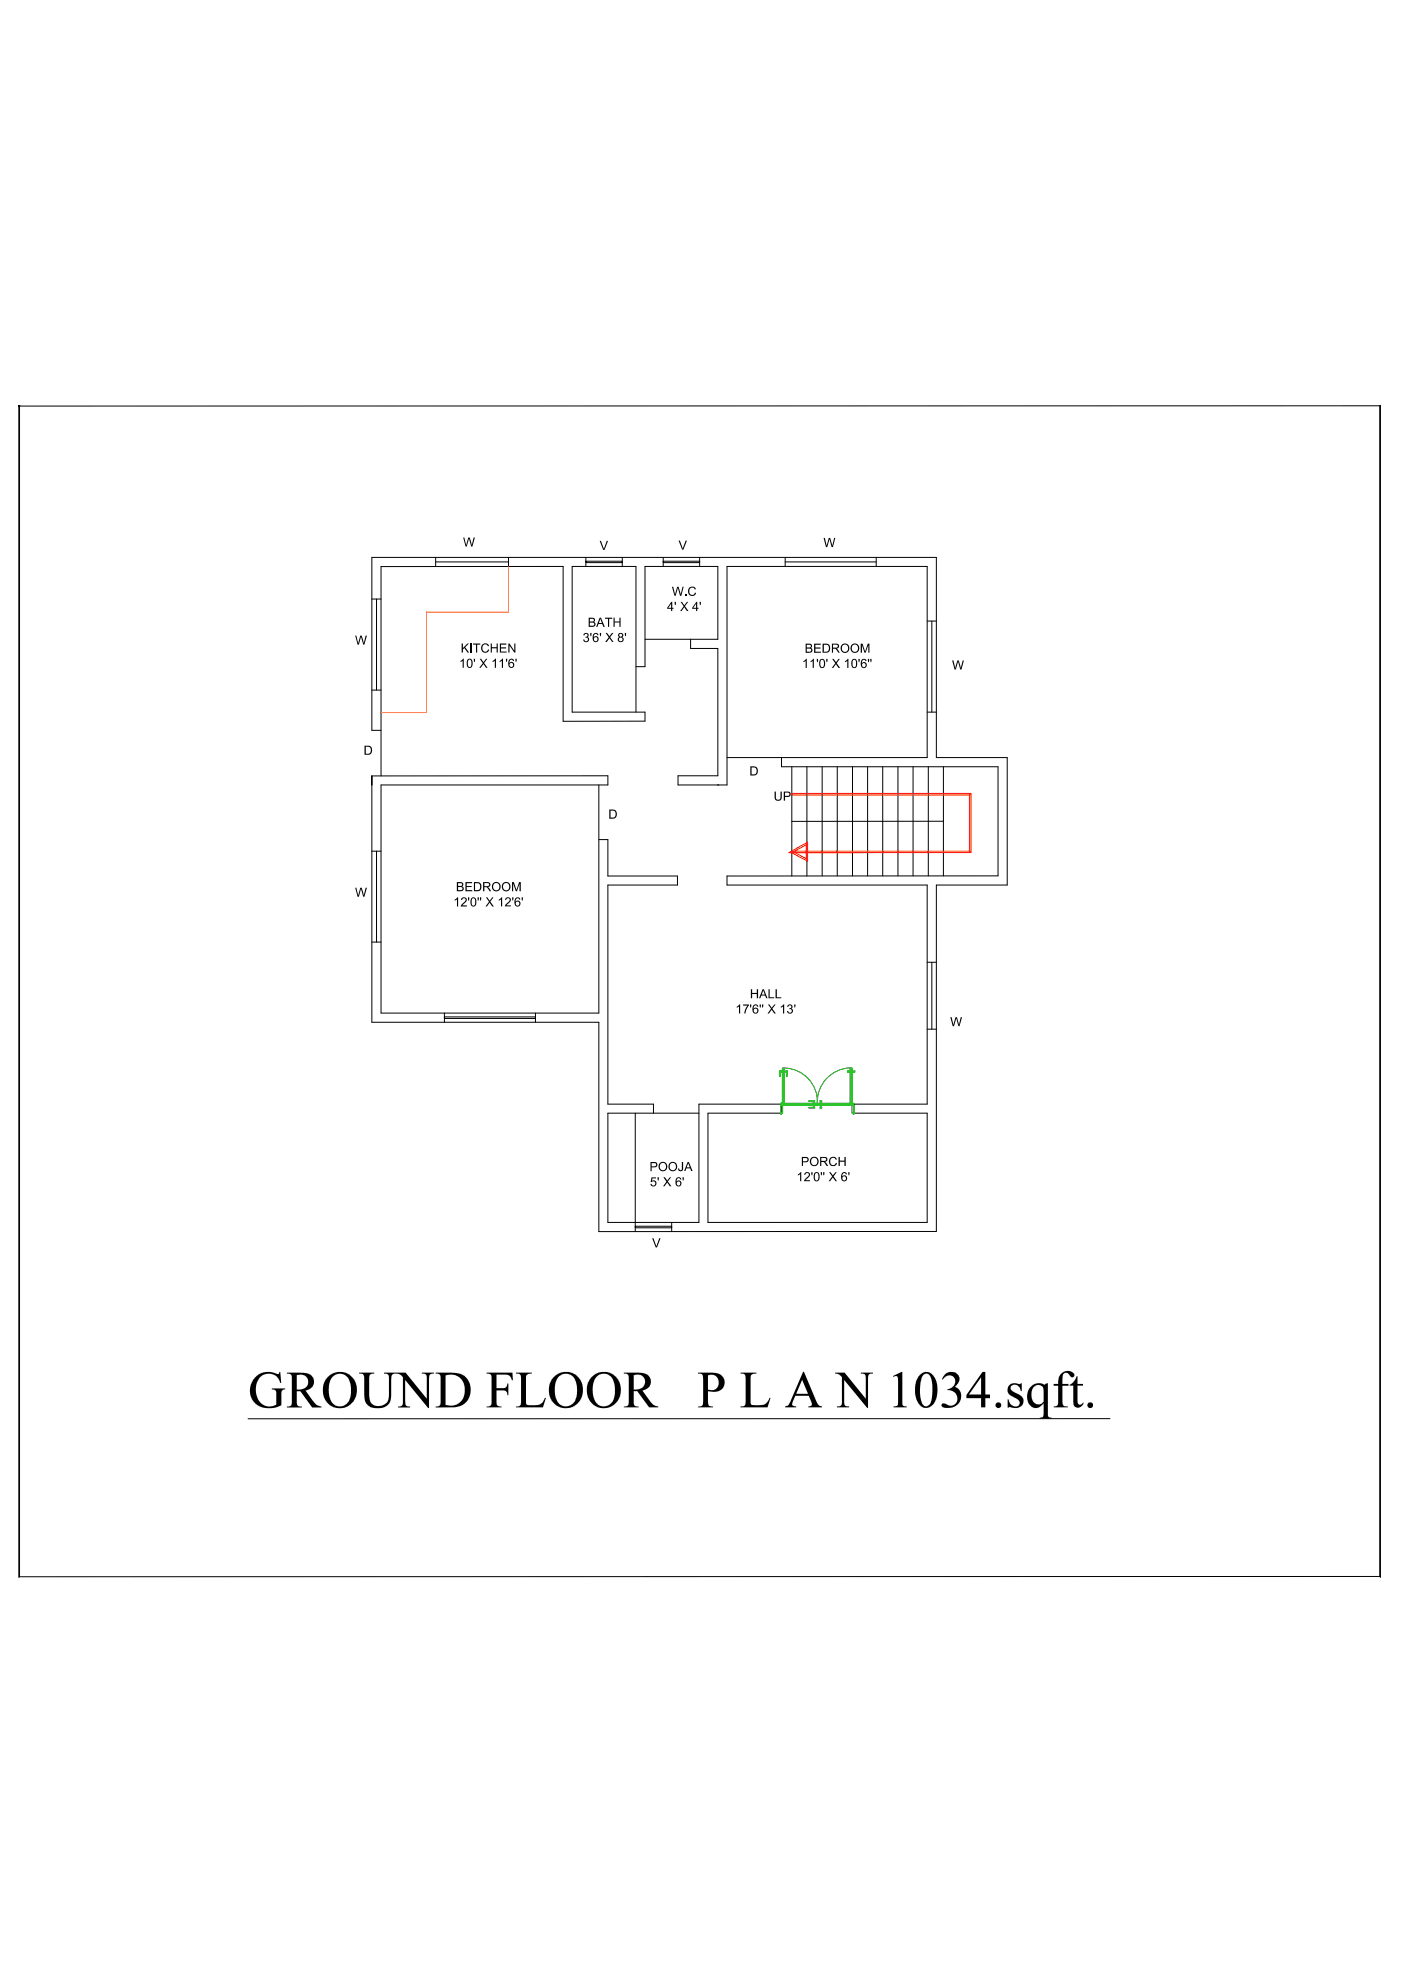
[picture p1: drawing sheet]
<svg xmlns="http://www.w3.org/2000/svg" width="420mm" height="594mm" viewBox="0 0 420 594" stroke-linecap="round" stroke-linejoin="round" font-family="sans-serif">
<!-- layer: 0 -->
<g fill="none" stroke="#000" stroke-width=".3">
<path d="M5.6 121.6h.1M5.9 121.6v351.2M413.9 121.6l-408.3 .2v-.2v351.4M414 121.6v351.4l-.2-.2v-351.1M111.5 179.6h2.8M112.9 179.6v27.4M130.7 167.2v2.7M130.7 168.5h21.8M152.5 167.2v2.7M175.7 168.3h10.9v.4h-10.9zM175.7 167.2v2.7M186.6 167.2v2.7"/>
<path d="M198.9 168.3h10.9v.4h-10.9zM198.9 167.2v2.7M209.8 167.2v2.7M218 167.2h.1M235.5 168.5h27.3M235.5 167.2v2.7M262.8 167.2v2.7M193.4 191.7h21.9v-21.8h-21.9v30h-2.7M207.1 191.7v2.8h8.2v38.1h-12v2.8h14.7v-65.5h60.1v57.3h-60.1M278.1 186.3h2.7M279.5 186.3v27.3M111.5 207h2.8"/>
<path d="M114.3 219h-2.8v-51.8h169.3v60h21.3v38.2h-21.3v103.9h-101.2v-62.7h-68.1v-73.9v2.7M190.7 213.6v-43.7h-19.1v43.7h21.8v2.7h-24.5v-46.4h-54.6v62.8M278.1 213.6h2.7M111.5 232.7l70.8-.1v2.8h-68v68.4h65.3v-68.4M215.3 235.4h.1M234.4 227.2v2.7h64.9v32.8h-81.3v2.7h60.1v65.7h-22v2.7h22v32.8h-65.8v-32.8h22v-2.7h-24.7v35.5h-27.3v-32.8h27.3M237.5 229.9v32.8M242 229.9v32.8M246.6 229.9v32.8M251.1 229.9v32.8M255.7 229.9v32.8M260.2 229.9v32.8"/>
<path d="M264.7 229.9v32.8M269.3 229.9v32.8M273.8 229.9v32.8M278.4 229.9v32.8M282.9 229.9v32.8M111.5 255.3h2.8M112.9 255.3v27.2M179.6 251.8h2.7v10.9h20.9v2.7h-20.9v65.7h13.7v2.7M282.9 246.3h-45.4M111.5 282.5h2.8M278.1 288.6h2.7M279.5 288.6v20"/>
<path d="M133.3 305h27.3v.4h-27.3zM133.3 303.8v2.8M160.6 303.8v2.8M278.1 308.6h2.7M190.5 333.8v35.5M190.5 367.7h10.9v.5h-10.9zM201.4 366.6v2.7M332.9 425.4l-258.5 .1M413.8 472.8l-408.1 .2"/>
</g>
<path d="M152.5 169.9v13.6h-24.6v30.2h-13.6" fill="none" stroke="#ff7f00" stroke-width=".3"/>
<g fill="#000">
<path d="M138.9 161.2h.3l.6 2.3 .6-2.3h.5l.6 2.3 .5-2.3h.4l-.7 2.7h-.4l-.7-2.4-.6 2.4h-.4zM179.8 162.2h.4l.9 2.4 .9-2.4h.3l-1 2.7h-.4zM201.5 176h.4l.6 2.3 .6-2.3h.4l.6 2.3 .6-2.3h.3l-.7 2.7h-.4l-.6-2.4-.7 2.4h-.3zM203.5 162.1h.4l.8 2.4 .9-2.4h.4l-1.1 2.7h-.3zM205.5 178.3h.3v.4h-.3zM206.7 176.3l.6-.4h.7l.6 .5 .1 .3-.4 .1-.4-.6-.7 .1-.5 .7 .1 .8 .4 .5 .7 .1 .5-.7 .4 .1-.5 .7-1 .2-.7-.4-.3-1.3zM247 161.3h.4l.5 2.4 .7-2.4h.4l.6 2.4 .6-2.4h.3l-.7 2.8h-.4l-.6-2.4-.7 2.4h-.4zM106.5 190.6h.4l.5 2.3 .6-2.3h.5l.6 2.3 .6-2.3h.3l-.7 2.7h-.4l-.6-2.3-.7 2.3h-.4zM138.4 193h.4v1.3l1.4-1.3h.4l-1.1 1.1 1.2 1.6h-.5l-1-1.4-.4 .5v.9h-.4zM142.1 197.6h.4l-.1 .9h-.2zM141.9 193h2.1v.3h-.9v2.4h-.3v-2.4h-.9zM144.5 193.4l.8-.5h.6l.5 .4 .3 .4-.4 .1-.3-.5-.6-.1-.5 .3-.2 .5 .1 1.1 .5 .3h.7l.4-.6h.3l-.4 .7-.8 .3-.9-.4-.3-.8z"/>
<path d="M147.2 193h.3v1.1h1.4v-1.1h.4v2.7h-.4v-1.3h-1.4v1.3h-.3zM149.9 193h2v.3h-1.6v.8h1.5v.4h-1.5v.9h1.6v.3h-2zM151.7 197.6h.4l-.1 .9h-.2zM152.5 193h.3l1.4 2.1v-2.1h.4v2.7h-.4l-1.4-2.1v2.1h-.3zM154.6 197.6h.4l-.1 .9h-.2zM175.1 190.1l.9-.3 .5 .5v.5l-.3 .3 .3 .1 .2 .8-.5 .5-.8 .1-.5-.5v-.3h.3l.2 .4 .5 .1 .4-.5-.2-.5-.5-.1v-.2l.5-.2 .1-.5-.7-.2-.2 .5-.4-.1zM177 189.8h.4l-.1 1h-.2zM179.9 189.8h.4l-.1 1h-.2zM181.6 189.8h.4l.6 .7a.23 .23 0 0 0 .1 .3 .23 .23 0 0 0 .3-.3l.5-.7h.5l-1 1.3 1 1.4h-.4l-.8-1.1-.8 1.1h-.5l1.1-1.4zM181.5 185.2h2.1v.4h-.9v2.4h-.4v-2.4h-.8zM184 185.2h.3v1.2h1.5v-1.2h.3v2.8h-.3v-1.3h-1.5v1.3h-.3zM187.4 189.8h.4l-.1 1h-.2z"/>
<path d="M202.3 180.5h.4l-.1 1h-.2zM204.1 180.5h.4l.7 1.1 .8-1.1h.4l-1 1.3 1.1 1.4h-.5l-.8-1.1-.8 1.1h-.4l1-1.4zM209.8 180.5h.4l-.1 1h-.2zM244.2 193h1.9v.4h-1.6v.8h1.6v.3h-1.6v.9h1.7v.3l-2 .1zM245 197.6h.3v1h-.3zM247.8 197.6h.4l-.1 1h-.2zM257.4 197.6h.4l-.1 1h-.2zM258.1 193h.6l.8 2.4 .7-2.4h.5v2.7h-.3v-2.3l-.8 2.3h-.3l-.8-2.3v2.3h-.4zM260.3 197.6h.4l-.1 1h-.2zM261 197.6h.4l-.1 1h-.2zM138.1 198.2l1-.7v2.8h-.4v-2.2l-.6 .4zM143.9 197.6h.4l.7 1 .8-1h.3l-.9 1.2 1 1.5h-.4l-.8-1.2-.8 1.2h-.5l1.1-1.4z"/>
<path d="M147.7 198.2l1-.7v2.8h-.3v-2.2l-.6 .4zM149.8 198.2l1-.7v2.8h-.3v-2.2l-.6 .4zM240.9 198.3l1-.7v2.7h-.3v-2.1l-.6 .4zM243.1 198.2l1-.6v2.7h-.4v-2.1l-.6 .4zM249.6 197.6h.4l.5 .7a.23 .23 0 0 0 .2 .3 .23 .23 0 0 0 .2-.3l.6-.7h.4l-1 1.3 1 1.4h-.4l-.8-1.1-.8 1.1h-.5l1.1-1.4zM253.4 198.3l1-.7v2.7h-.3v-2.1l-.6 .4zM285.6 198.1h.3l.6 2.3 .6-2.3h.4l.6 2.3 .6-2.3h.4l-.8 2.7h-.3l-.7-2.4-.6 2.4h-.4zM232.3 237.4h.4v2l.6 .4 .6-.1 .1-.2 .1-2.1h.4v1.8l-.5 .8-.9 .1-.7-.4zM106.5 266.2h.4l.5 2.3 .6-2.3h.5l.6 2.3 .6-2.3h.3l-.7 2.7h-.4l-.6-2.4-.7 2.4h-.4zM136.4 269.8l1-.7v2.8h-.4v-2.2l-.6 .4zM139.6 264.5h2v.4h-1.6v.8h1.4v.3h-1.4v.9h1.6v.4h-2zM138.4 269.4l1-.3 .6 .5-.2 .8-1.1 1.1h1.3v.4h-1.8l.2-.6 1-.9 .3-.5-.5-.5h-.4l-.2 .5h-.3z"/>
<path d="M140.3 269.1h.4l-.1 1h-.2zM143.2 269.1h.4l-.1 1h-.2zM143.9 269.1h.4l-.1 1h-.2zM145.7 269.1h.4l.7 1 .8-1h.4l-1 1.3 1.1 1.5h-.5l-.8-1.2-.8 1.2h-.4l1.1-1.5zM149.6 269.8l1-.7v2.7h-.3v-2.1l-.7 .4zM151.6 269.4l.5-.3 .9 .3 .2 .3-.2 .7-1.1 1.1h1.3v.3h-1.8l.3-.6 1.2-1.3-.1-.3-.4-.2h-.4l-.2 .5h-.3zM153.6 264.5h.5l.8 2.4 .8-2.4h.5v2.8h-.4v-2.3l-.8 2.3h-.3l-.8-2.3v2.3h-.3zM153.6 269.1h.4l-.1 1h-.2zM156.4 269.1h.4l-.1 1h-.2zM225.2 296.7h.4v1.1h1.4v-1.1h.3v2.7h-.3v-1.3h-1.4v1.3h-.4zM230.5 296.7h.3v2.4h1.4v.3h-1.7zM232.6 296.7h.4v2.4h1.3v.3h-1.7z"/>
<path d="M221 301.9l1-.7v2.7h-.4v-2.1l-.6 .4zM222.9 301.2h1.7l-.9 1.8-.1 .9h-.4l.1-.7 .9-1.6h-1.3zM224.9 301.2h.4l-.1 1h-.2zM227.8 301.2h.4l-.1 1h-.2zM228.5 301.2h.4l-.1 1h-.2zM230.3 301.2h.4l.7 1 .8-1h.4l-1 1.3 1.1 1.4h-.5l-.7-1.1-.9 1.1h-.4l1-1.4zM234.2 301.9l1-.7v2.7h-.4v-2.1l-.6 .4zM236.2 301.5l.8-.3 .7 .5-.1 .5-.3 .3 .4 .2 .1 .7-.5 .5-.6 .1-.6-.4-.1-.4h.4l.4 .5 .7-.4-.2-.5-.6-.1v-.3l.6-.2v-.6l-.6-.1-.3 .4h-.3zM238.2 301.2h.4l-.2 1h-.1zM285 305h.4l.5 2.4 .7-2.4h.4l.6 2.4 .5-2.4h.4l-.7 2.7h-.4l-.6-2.3-.7 2.3h-.4zM195.4 353.1h1.3v.3h-1l-.2 .7 .8-.1 .5 .4 .1 .7-.7 .7h-.6l-.5-.6v-.2h.3l.2 .4 .5 .1 .4-.5v-.4l-.4-.3-1 .2zM197.2 353h.4l-.1 1h-.2z"/>
<path d="M198.9 353h.5l.7 1.1 .8-1.1h.4l-1 1.3 1.1 1.5h-.5l-.8-1.2-.8 1.2h-.4l1-1.4zM204.5 348.5h.4l-.1 2.3-.4 .4h-.6l-.3-.2-.2-.6h.4l.2 .5 .5-.1zM204.7 353h.4l-.1 1h-.2zM239.3 352.2l1-.7v2.7h-.3v-2.1l-.7 .4zM241.4 351.8l.8-.3 .7 .4-.1 .8-1.2 1.2h1.3v.3h-1.8l.3-.6 1.2-1.2-.4-.6-.5 .1-.2 .4h-.3zM243.3 351.5h.4l-.1 1h-.2zM246.1 351.5h.4l-.1 1h-.2zM246.9 351.5h.3v1h-.3zM248.6 351.5h.5l.7 1 .7-1h.4l-.9 1.3 1 1.4h-.4l-.8-1.1-.9 1.1h-.4l1.1-1.4zM248.9 347.3l.7-.4h.7l.5 .3 .2 .5-.4 .1-.3-.5-.8-.1-.5 .9 .1 .8 .4 .5h.7l.5-.7 .3 .1-.4 .7-1.1 .2-.5-.3-.4-1zM251.5 346.9h.4v1.2h1.4v-1.2h.3v2.8h-.3v-1.3h-1.4v1.3h-.4zM254.4 351.5h.4l-.1 1h-.2z"/>
<path d="M195.6 371.3h.4l.9 2.5 .8-2.5h.4l-1.1 2.8h-.3zM76.5 413.1l1.2-1 1.4-.5 1.9-.2 1.6 .4a.63 .63 0 0 0 .8 .3 .63 .63 0 0 0 .4-.7h.2l.3 3.3h-.3l-.5-1.3a3.7 3.7 0 0 0-4.3-1.2 3.7 3.7 0 0 0-2.4 3.7v1.7l.4 1.6 .7 1.2 1.6 1.2 1.5 .2 1.9-.6v-3a1.14 1.14 0 0 0-.2-1.2 1.14 1.14 0 0 0-1.2-.3v-.3h4v.3a1.09 1.09 0 0 0-1.1 1.5v3.2l-.4 .2-1.6 .6-2.4 .1-1.6-.3-1.2-.6-.8-.7-.9-1.2-.5-1.7v-1.5l.3-1.2zM107.7 411.6h4.5v.3h-.4a1.18 1.18 0 0 0-1.1 1.6l.1 5.2a2.81 2.81 0 0 0 1.4 2.7 2.81 2.81 0 0 0 3-.2 3.1 3.1 0 0 0 1.4-3.5v-4.2a1.18 1.18 0 0 0-.2-1.3 1.18 1.18 0 0 0-1.2-.3v-.3h3.6v.3a1.29 1.29 0 0 0-1.5 1.6v5.2l-.3 1.5a4.5 4.5 0 0 1-6.5 1.3l-.9-1.1-.3-1-.1-5.9a1.11 1.11 0 0 0-1.1-1.6h-.4zM118.8 411.6h2.8l6.4 7.9v-6a1.15 1.15 0 0 0-.2-1.3 1.15 1.15 0 0 0-1.3-.3v-.3h3.6v.3a1.16 1.16 0 0 0-1.4 1.4v9h-.3l-6.9-8.5v6.5a1.17 1.17 0 0 0 .3 1.2 1.17 1.17 0 0 0 1.2 .3v.3h-3.6v-.3a1.16 1.16 0 0 0 1.2-.3 1.16 1.16 0 0 0 .2-1.2v-7.3a2.31 2.31 0 0 0-2-1.1zM145.9 411.6h7.8l.1 2.3h-.3a1.86 1.86 0 0 0-2.3-1.7h-2.3v4.1h1.9a1.21 1.21 0 0 0 1.4-1.4h.3v3.5h-.3a1.18 1.18 0 0 0-1.4-1.4h-1.9v3.2a1.21 1.21 0 0 0 .3 1.3 1.21 1.21 0 0 0 1.2 .3v.2h-4.5v-.2a1.18 1.18 0 0 0 1.3-.3 1.18 1.18 0 0 0 .2-1.3v-6.7a1.18 1.18 0 0 0-.2-1.3 1.18 1.18 0 0 0-1.3-.3zM154.7 411.6h4.8v.3a1.36 1.36 0 0 0-1.4 .3 1.36 1.36 0 0 0-.4 1.5v6.5a.97 .97 0 0 0 .3 1.1 .97 .97 0 0 0 1.1 .1h1a2.9 2.9 0 0 0 3.4-2.2l.2 .1-.9 2.7h-8.1v-.2h.5a1.14 1.14 0 0 0 1.1-1.6v-6.7a1.15 1.15 0 0 0-1.1-1.6h-.5zM222.1 411.6h4.7v.3a1.34 1.34 0 0 0-1.4 .3 1.34 1.34 0 0 0-.3 1.5v6.5a.99 .99 0 0 0 .3 1.1 .99 .99 0 0 0 1.1 .1h1.4a2.71 2.71 0 0 0 2.9-2.2h.3l-.9 2.8h-8.1v-.2h.4a1.14 1.14 0 0 0 1.1-1.6v-7.5l-.3-.6-1.2-.2zM250.5 411.6h2.8l6.3 7.9v-6a1.17 1.17 0 0 0-.2-1.3 1.17 1.17 0 0 0-1.2-.3v-.3h3.6v.3a1.15 1.15 0 0 0-1.2 .3 1.15 1.15 0 0 0-.3 1.3v8.7h-.2l-6.9-8.4v6.4a1.17 1.17 0 0 0 .2 1.3 1.17 1.17 0 0 0 1.2 .3v.2h-3.6v-.2a1.15 1.15 0 0 0 1.3-.3 1.15 1.15 0 0 0 .2-1.3v-7.2a2.17 2.17 0 0 0-2-1.1zM267.8 412.7l2.8-1.3v8.8a1.07 1.07 0 0 0 .1 1.2 1.07 1.07 0 0 0 1.2 .4v.2h-3.9v-.2a1.07 1.07 0 0 0 1.1-.3 1.07 1.07 0 0 0 .2-1.2v-5.7a1.62 1.62 0 0 0-.6-1.9l-.8 .2zM283.4 412.2a2.38 2.38 0 0 1 3-.6 2.38 2.38 0 0 1 1.1 2.9l-1.2 1.4 .2 .1a3.3 3.3 0 0 1 1.6 3.9 3.3 3.3 0 0 1-3.5 2.3 1.65 1.65 0 0 1-2.2-.9 1.29 1.29 0 0 1 1.9 .1 2.21 2.21 0 0 0 2.8-1.5 2.21 2.21 0 0 0-1.6-2.8l-1.4-.2v-.3h.3a2.17 2.17 0 0 0 2-1.6 2.17 2.17 0 0 0-1-2.4 2.14 2.14 0 0 0-2.6 1.2l-.3-.2 .1-.3zM302.6 415.6a3.1 3.1 0 0 1 3.4-.5l.4-.3v2.4h-.2a1.73 1.73 0 0 0-1.1-1.8 1.73 1.73 0 0 0-2 .5v.7l.4 .5 1.9 1a2.16 2.16 0 0 1 1.5 2.8 2.16 2.16 0 0 1-2.8 1.3l-1.1-.2-.8 .1v-2.5h.2a2.01 2.01 0 0 0 1.1 1.9 2.01 2.01 0 0 0 2.1-.1 1.61 1.61 0 0 0-1.4-2.3l-.2-.1a2.17 2.17 0 0 1-1.4-3.4zM318.2 412a2.38 2.38 0 0 1 4 .4 .75 .75 0 0 1-.7 .7 .75 .75 0 0 1-.8-.7 1.11 1.11 0 0 0-1.4-.6 1.11 1.11 0 0 0-.6 1.4l-.1 1.8h1.8v.6h-1.8l.1 5.3 .3 .7 1.2 .2v.2h-4.2v-.2a1.16 1.16 0 0 0 1.3-1.6v-4.6h-1.3v-.6h1.3l.2-1.6z"/>
<path d="M322.9 412.7h.2v2.3h1.7v.5h-1.7v4.6a.83 .83 0 0 0 .5 1.1 .83 .83 0 0 0 1.1-.5h.3a1.55 1.55 0 0 1-1.5 1.4 1.55 1.55 0 0 1-1.6-1.4v-5.2h-1.1v-.2l1.4-1.1z"/>
<path d="M140.2 197.9l.7-.4 .7 .6 .1 1.4-.5 .8h-.6l-.5-.5-.1-1.4zM140.6 197.9l-.3 .5v1l.2 .5 .4 .2 .4-.4 .1-1.4-.3-.4z"/>
<path d="M152.8 197.8l.7-.3 .6 .5 .1 .2h-.3l-.2-.3-.5-.1-.4 .8v.3l.5-.4 .8 .4 .1 .8-.5 .6h-.7l-.5-.5-.1-1.1zM152.8 199.4a.6 .6 0 0 0 1.2 0 .6 .6 0 0 0-1.2 0z"/>
<path d="M176.5 185.2h1.2l.6 .3 .1 .6-.3 .4 .5 .4-.2 .9-1.9 .2zM176.9 185.6v.8h.9l.3-.3-.3-.5zM176.9 186.7v.9l1.3-.1v-.4l-.2-.3z"/>
<path d="M179.8 185.2h.4l1.2 2.8h-.5l-.3-.9h-1.1l-.3 .9h-.4zM180 185.5l-.4 1.3h.9z"/>
<path d="M178 190.1l1-.3 .4 .4 .1 .3h-.3l-.3-.4h-.5l-.3 .6v.4l.4-.3h.5l.5 .5v.7l-.5 .6-.8-.1-.4-.5-.1-1.1zM178.1 191.7a.6 .6 0 0 0 1.2 0 .6 .6 0 0 0-1.2 0z"/>
<path d="M185.6 190l.8-.2 .5 .5v.4l-.4 .3 .5 .3v.6l-.4 .6-.7 .1-.6-.5v-.6l.5-.4-.5-.5zM185.7 190.5a.45 .45 0 0 0 .9 0 .45 .45 0 0 0-.9 0zM185.6 191.8a.55 .55 0 0 0 1.1 0 .55 .55 0 0 0-1.1 0z"/>
<path d="M201.3 180.5h.3v1.8h.4v.3h-.4v.6h-.3v-.6h-1.2v-.3zM201.3 181l-.9 1.3h.9z"/>
<path d="M208.8 180.5h.3v1.8h.4v.3h-.4v.6h-.3v-.6h-1.2v-.3zM208.8 181l-.9 1.3h.9z"/>
<path d="M241.6 193h1.3l.5 .3 .1 .6-.4 .4 .4 .2 .2 .5-.4 .7-1.7 .1zM241.9 193.4v.8h1l.3-.3-.3-.5zM241.9 194.5v.9h1.1l.3-.3-.3-.6z"/>
<path d="M245.9 197.9l.7-.3 .7 .5 .1 1.5-.6 .7h-.6l-.4-.5-.1-1.3zM246.2 198l-.2 .6 .1 1 .5 .5 .5-.5v-1.2l-.4-.5z"/>
<path d="M246.7 193l1.5 .1 .6 .4 .2 1-.5 1.1-1.8 .1zM247.1 193.4v2l1.2-.1 .3-.7-.1-.9-.5-.3z"/>
<path d="M249.5 193l1.9 .2 .2 .9-.7 .4 1 1.2h-.5l-.9-1.2h-.7v1.2h-.3zM249.8 193.3v.9h1.2l.3-.3-.2-.5z"/>
<path d="M252.4 193.4l.7-.4h.7l.6 .4 .3 1.1-.4 1-1 .3-.9-.4-.3-.7zM252.8 193.5l-.3 .5 .1 1.1 .6 .4 .7-.1 .5-.8-.2-.9-.7-.4z"/>
<path d="M255.5 193.3l.6-.3h.7l.5 .3 .4 1.2-.5 1-.9 .3-.9-.4-.3-1.3zM255.7 193.5l-.2 .6 .2 1.1 .4 .3 .9-.2 .3-.7-.2-1-.6-.3z"/>
<path d="M255.5 197.9l.7-.3 .7 .4 .2 1.5-.5 .8h-.9l-.3-.5-.1-1zM256 197.9l-.3 .5v1.1l.1 .4 .5 .2 .4-.4v-1.3l-.3-.5z"/>
<path d="M258.4 197.9l.7-.3 .7 .3 .1 .3-.3 .1-.2-.4h-.5l-.4 .5v.5l.7-.4 .7 .6v.8l-.5 .4h-.7l-.4-.4-.2-1zM258.5 199.5a.6 .6 0 0 0 1.2 0 .6 .6 0 0 0-1.2 0z"/>
<path d="M109.3 223.6h1.4l.7 .5 .2 1.3-.6 .9h-1.7zM109.7 223.9v2.1l1.1-.1 .4-.7-.1-.9-.4-.3z"/>
<path d="M225 229.8l1.5 .1 .5 .3 .3 1.1-.4 1-.7 .3h-1.2zM225.4 230.2v2l1.1-.1 .4-.7-.1-.9-.3-.3z"/>
<path d="M182.7 242.8h1.5l.6 .4 .2 1-.4 1.1-.6 .2h-1.3zM183.1 243.1v2.1l1.1-.1 .4-.5-.1-1.1-.3-.4z"/>
<path d="M235 237.4h1.7l.4 .5v.5l-.3 .5-1.4 .1v1.1h-.4zM235.4 237.7v1l1.3-.2-.1-.7z"/>
<path d="M137 264.5h1.2l.6 .3 .2 .6-.4 .4 .5 .5-.2 .8-1.9 .2zM137.4 264.9v.8l1.1-.2-.1-.6zM137.4 266v.9h1l.3-.2-.2-.6z"/>
<path d="M141.4 269.4l.8-.3 .6 .5v1.6l-.5 .7h-.6l-.5-.6-.1-.9zM141.7 269.4l-.3 .6v1l.3 .6h.4l.4-.6v-1l-.2-.5z"/>
<path d="M142.1 264.5l1.5 .1 .5 .3 .3 .6v.8l-.5 .8-1.8 .2zM142.5 264.9v2h1.1l.4-.6-.1-1.1-.5-.3z"/>
<path d="M144.9 264.5h1.4l.7 .3v.9l-.7 .3 1 1.3h-.5l-.9-1.2h-.6v1.2h-.4zM145.3 264.8v1l1.3-.2v-.6z"/>
<path d="M148 264.8l1-.3 .8 .4 .3 .7v.6l-.4 .8-1.1 .3-.8-.4-.3-1zM148.2 265l-.3 .8 .1 .8 .6 .4 .6-.1 .5-.6-.1-1.1-.7-.4z"/>
<path d="M150.5 265.9a1.36 1.36 0 0 1 2.7 0 1.36 1.36 0 0 1-2.7 0zM151.1 265l-.3 .8 .2 .8 .5 .4 .7-.1 .5-.6-.1-1.1-.8-.4z"/>
<path d="M154.7 269.3l.8-.2 .5 .5 .1 .2h-.4l-.5-.4-.5 .5-.1 .5 .4-.3h.5l.5 .4v.9l-.5 .5-.7-.1-.4-.5-.1-1.4zM154.7 271a.6 .6 0 0 0 1.2 0 .6 .6 0 0 0-1.2 0z"/>
<path d="M228.7 296.7h.4l1.1 2.7h-.4l-.3-.8h-1.2l-.3 .8h-.4zM228.9 297l-.5 1.3h1z"/>
<path d="M225.9 301.5l.8-.3 .7 .5v.2h-.3l-.1-.3-.5-.1-.5 .7v.3l.5-.3 .8 .3 .1 .8-.4 .6h-.8l-.5-.5v-1.1zM226 303.1a.6 .6 0 0 0 1.2 0 .6 .6 0 0 0-1.2 0z"/>
<path d="M195.1 348.5h1.6l.5 .7-.4 .8-1.4 .1v1.1h-.3zM195.4 348.8v1h.9l.4-.3-.1-.6z"/>
<path d="M197.9 348.8l.6-.4 .7 .1 .5 .3 .4 1.2-.2 .7-.4 .4-.8 .2-.9-.5-.3-1.2zM198.2 348.9l-.3 .6 .1 1 .6 .4 .7-.1 .4-.7-.1-1-.7-.4z"/>
<path d="M200.5 349.8a1.37 1.37 0 0 1 2.7 0 1.37 1.37 0 0 1-2.7 0zM201.1 349l-.3 .5 .2 1 .5 .4 .7-.1 .5-.7-.2-1-.6-.4z"/>
<path d="M203 353.2l.8-.2 .5 .6v.1h-.3l-.2-.3-.4-.1-.5 .6v.5l.7-.4 .7 .4v1l-.5 .4-.8-.1-.4-.6v-1.1zM203 354.9a.58 .58 0 0 0 1.1 0 .58 .58 0 0 0-1.1 0z"/>
<path d="M206.2 348.5h.4l1.1 2.7h-.4l-.3-.8h-1.2l-.3 .8h-.3zM206.4 348.8l-.5 1.3h1z"/>
<path d="M240.5 346.9l1.5 .1 .5 .6-.3 .8-1.4 .2v1.1h-.3zM240.8 347.3v1l1.1-.1 .2-.2-.1-.6z"/>
<path d="M243.2 347.3l.7-.4h.8l.4 .3 .4 1.3-.5 .9-1.1 .3-.7-.4-.3-1.2zM243.6 347.4l-.3 .6 .1 1 .5 .4h.7l.5-.8-.1-1-.6-.4z"/>
<path d="M244.3 351.7l.7-.2 .7 .5 .1 1.5-.5 .7-.6 .1-.6-.6-.1-1.3zM244.6 351.9l-.2 .6v1.1l.6 .4 .4-.5v-1.2l-.4-.5z"/>
<path d="M246 346.9h1.5l.5 .3v.9l-.6 .3 1 1.3h-.5l-.9-1.2h-.7v1.2h-.3zM246.3 347.2v.9h1.1l.3-.2-.2-.6z"/>
<path d="M252.5 351.8l.8-.3 .7 .5v.2h-.3l-.2-.3-.5-.1-.4 .7v.3l.5-.3 .8 .3 .1 1-.5 .4h-.7l-.4-.4-.2-1.2zM252.6 353.4a.6 .6 0 0 0 1.2 0 .6 .6 0 0 0-1.2 0z"/>
<path d="M98.6 412.7l2-1.1 2.5-.1 1.8 .9 1.5 1.6 .6 2-.1 2.2-1 2.1-1.4 1.3-1.5 .6h-2.3l-1.8-.9-1.4-1.5-.6-1.7v-2.2l.6-1.8zM100 412.7l-1 1.3-.4 2.7 .2 2.1 .8 1.9a3.2 3.2 0 0 0 3.7 .7 3.2 3.2 0 0 0 1.9-3.2l-.1-3.1-.8-2a3.1 3.1 0 0 0-4.3-.4z"/>
<path d="M165.9 413.1l1.5-1.1 1.8-.6h1.2l1.3 .4 1.8 1.2 1.1 2.2 .2 2.2-.5 2-1.3 1.7-1.9 1-1.9 .2-1.9-.6-1.4-1.1-1.1-2.2-.2-2.1 .3-1.4zM167.7 412.7l-.9 1.4-.4 1.9 .1 2.3 .7 2a3.2 3.2 0 0 0 3.6 1.2 3.2 3.2 0 0 0 2.2-3.2v-2.7l-.3-1.2-.6-1.2a3 3 0 0 0-4.4-.5z"/>
<path d="M177.3 413.1l1.1-.9 .9-.5 2.5-.3 1.8 .6 1.3 1.2 1 1.6 .3 2.3-.5 2.2-1.1 1.6-1.9 1.1-2.1 .3-2-.6-1.2-.9-1-1.6-.4-1.7 .2-2.5zM179.1 412.7l-.9 1.2-.5 2.4 .2 2.3 .7 1.7a3.1 3.1 0 0 0 3.6 1.2 3.1 3.1 0 0 0 2.1-3.2v-2.9l-.4-1.5-.5-.8a3 3 0 0 0-4.3-.4z"/>
<path d="M209.4 411.6h4.3l1.7 .3a2.87 2.87 0 0 1 1.7 3.7 2.87 2.87 0 0 1-3.6 1.8l-1.2-.2v3a1.15 1.15 0 0 0 1.1 1.6h.4v.2h-4.4v-.2h.4a1.17 1.17 0 0 0 1.1-1.6l-.1-7.6-.5-.6-.9-.1zM212.3 412.4v4.4h.2a2.31 2.31 0 0 0 3-2.2 2.31 2.31 0 0 0-2.9-2.2z"/>
<path d="M240.8 411.4h.3l3.6 8.7a1.97 1.97 0 0 0 1.8 1.7v.2h-4.1v-.2a.95 .95 0 0 0 1.1-.6 .95 .95 0 0 0-.3-1.1l-.7-1.5h-4l-.7 1.6a.92 .92 0 0 0-.2 1.2 .92 .92 0 0 0 1.2 .4v.2h-3.3v-.2a2 2 0 0 0 1.7-1.8zM240.6 413.8l-1.8 4.2h3.5z"/>
<path d="M275.7 412.5a2.69 2.69 0 0 1 2.7-1 2.69 2.69 0 0 1 2.1 1.9l.6 2.3-.1 3-.7 1.9-1 1.1a2.77 2.77 0 0 1-4.3-1.7l-.5-1.9v-2.5l.4-1.7zM277 412.2l-.5 .8-.5 1.9-.1 2.9 .3 2a1.76 1.76 0 0 0 1.9 1.9 4.3 4.3 0 0 0 1.5-3.9v-2.3l-.2-1.7a1.66 1.66 0 0 0-2.1-1.7z"/>
<path d="M294.7 411.4h.8v6.8h1.4v1.1h-1.4v2.7h-1.3v-2.7h-4.4v-1zM294.2 413l-3.6 5.2h3.6z"/>
<path d="M309.1 415.9l.8-.7 1-.3a2.54 2.54 0 0 1 2.2 .4l1.2-.5v9.6l.2 .5 .9 .2v.3h-3.6v-.3l.8-.1 .3-.5 .1-3.7-.1 .1a2.61 2.61 0 0 1-3.1 1.2 2.61 2.61 0 0 1-1.8-2.8l.2-1.9zM310.1 415.9a3.7 3.7 0 0 0 .7 5.2 1.89 1.89 0 0 0 2.2-.7v-3.3a1.64 1.64 0 0 0-1-1.7 1.64 1.64 0 0 0-1.9 .5z"/>
<path d="M86 411.6l6 .2a2.61 2.61 0 0 1 2.2 2.8 2.61 2.61 0 0 1-2.6 2.4l2.7 3.7a2.77 2.77 0 0 0 2.1 1.1v.3h-2.8l-3.5-4.9h-1.1v3a1.15 1.15 0 0 0 1.1 1.6h.4v.3h-4.5v-.3a1.18 1.18 0 0 0 1.3-.3 1.18 1.18 0 0 0 .2-1.3v-6.7a1.18 1.18 0 0 0-.2-1.3 1.18 1.18 0 0 0-1.3-.3zM89 412.4v4.3h1a2.31 2.31 0 0 0 2.4-2.8 2.31 2.31 0 0 0-3.4-1.5z"/>
<path d="M130.7 411.6l5.5 .1 2.4 .5 .9 .6 .8 1 .6 1.1 .3 1.4-.1 1.6-.6 1.7-1 1.2-.9 .6-2.4 .6-5.5 .1v-.3a1.18 1.18 0 0 0 1.2-.3 1.18 1.18 0 0 0 .2-1.3v-6.7a1.18 1.18 0 0 0-.2-1.3 1.18 1.18 0 0 0-1.2-.3zM133.6 412.4v8.9l2 .2 1.3-.3 1.4-1 .7-1.2 .4-1.5v-1.3l-.4-1.5-.8-1.2-1.5-1.1-1.1-.2z"/>
<path d="M187.1 411.6l5.7 .2a2.61 2.61 0 0 1 2.4 2.7 2.61 2.61 0 0 1-2.6 2.5l2.9 3.8a2.63 2.63 0 0 0 1.9 1v.2h-2.7l-3.6-4.8h-1.1v3a1.11 1.11 0 0 0 1.1 1.6h.4v.2h-4.4v-.2a1.2 1.2 0 0 0 1.5-1.4v-6.9a1.19 1.19 0 0 0-.3-1.3 1.19 1.19 0 0 0-1.2-.3zM190 412.4v4.3h1a2.27 2.27 0 0 0 2.4-2.7 2.27 2.27 0 0 0-3.2-1.6z"/>
<circle cx="299.4" cy="421.4" r=".85"/>
<circle cx="327" cy="421.4" r=".85"/>
</g>
<path d="M141.2 193v2.7" fill="none" stroke="#000" stroke-width=".34"/>
<path d="M237.5 237.9h53.7l-.5 .5h-53.2zM291.2 237.9v17.8l-.5-.4v-16.9M238.3 255.3l3.5-1.9 .4-.9-5.6 3.2M241.8 257.5l-4.3-2.2-.2 .4 4.9 2.6M242.2 252.5v5.8l-.4-.8v-4.1M290.7 255.3h-52.4l-1.7 .4h54.6" fill="none" stroke="#f00" stroke-width=".3"/>
<!-- layer: WINDOOR -->
<g fill="none" stroke="#00b800" stroke-width=".3">
<path d="M233.9 321.1h.2v1.8h-.2zM234.1 330.9h.4v.6h.2v2.3h-.6zM234.1 333.8h.3v.3h-.3zM234.1 321.3h.5M234.1 321.5h.5M234.5 330.8h.2M234.5 330.9v.4v-.4M234.6 321v.7zM234.6 330.9h10.5v.6h-10.5zM234.6 330.7v.6v-.4M234.6 320.3h.7v10.5h-.7zM234.7 331h10.3v.4h-10.3z"/>
<path d="M234.8 320.4h.3v10.3h-.3zM235.3 321v.7zM235.3 320.3a10.2 10.2 0 0 1 9.8 10.6M235.3 321.3h.6M235.3 321.5h.6M235.9 321.1h.2v1.8h-.2zM242.5 332.1h1.8v.2h-1.8zM242.5 330.1h1.8v.2h-1.8zM243.7 331.5l.7 .1zM243.7 330.8l.7 .1zM243.9 330.3v.5M243.9 331.6v.5"/>
<path d="M244.2 330.3v.5M244.2 331.6v.5M245.1 330.9h10.5v.6h-10.5zM245.3 331h10.2v.4h-10.2zM245.8 331.5l.7 .1zM245.8 330.8l.7 .1zM245.9 332.1h.6v.2h-.6zM245.9 330.1h.6v.2h-.6zM246.1 330.3v.5M246.1 331.6v.5M246.3 330.3v.5M246.3 331.6v.5"/>
<path d="M254.2 321.1h.2v.5h-.2zM254.4 321.3h.5M254.4 321.5h.5M254.9 321v.7zM254.9 320.3h.7v10.5h-.7zM255 320.2a10.2 10.2 0 0 0-9.9 10.7M255.1 320.4h.4v10.3h-.4zM255.6 321l.1 .7zM255.7 330.9h.4v2.9h-.6zM255.7 321.3h.4M255.7 321.5h.4M255.8 334v-.2h.3v.3h-.2"/>
<path d="M255.9 334v.1M256.1 321.1h.2v.5h-.2z"/>
<circle cx="234.6" cy="330.8" r=".06"/>
</g>
</svg>
